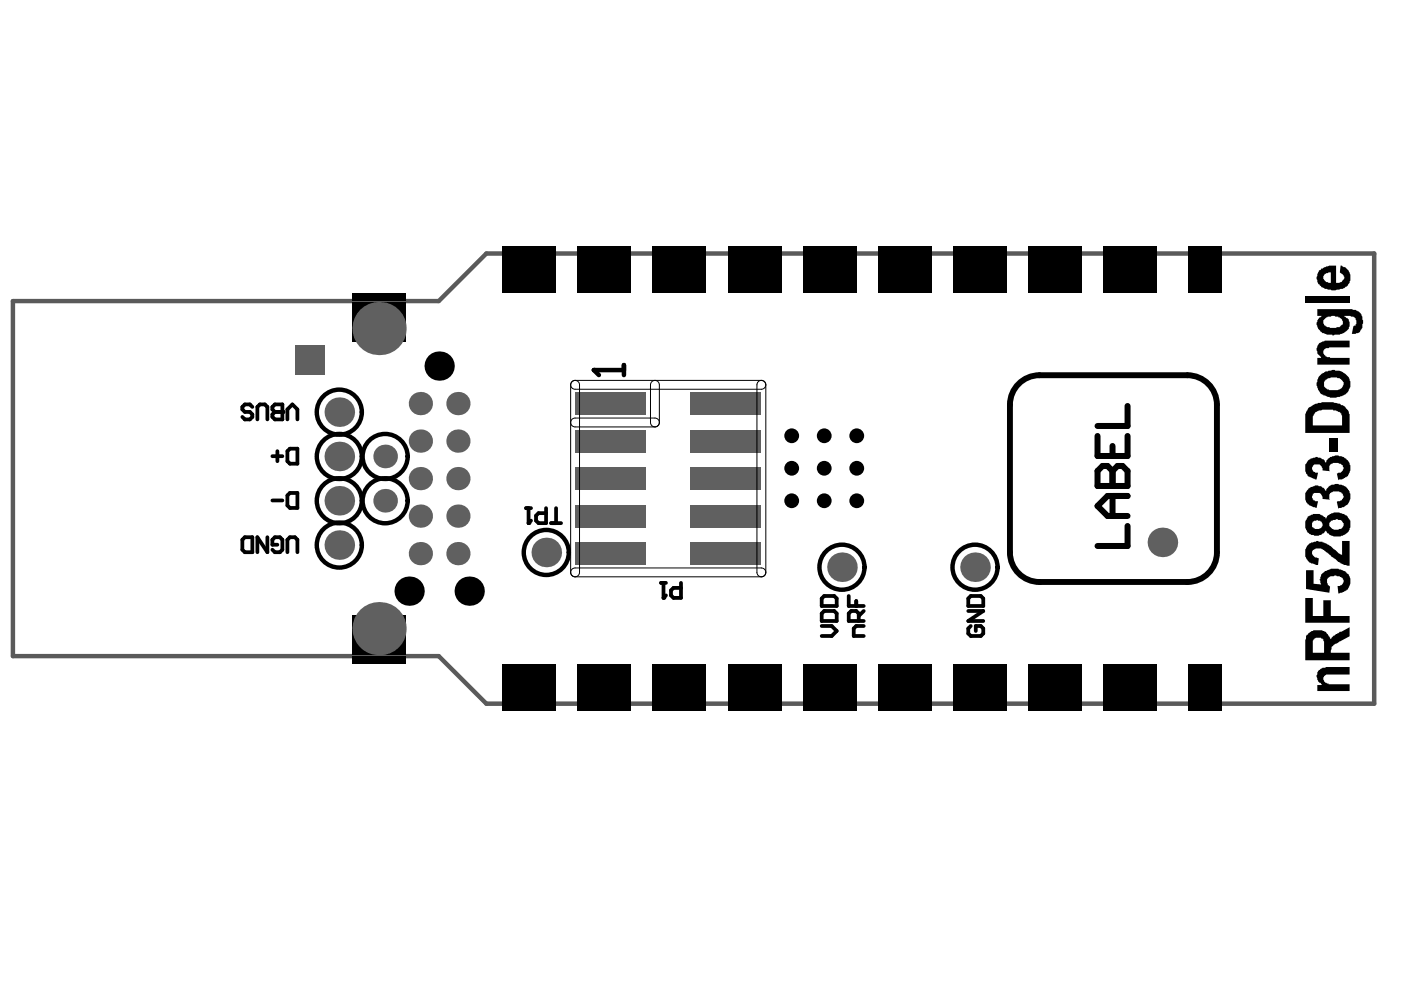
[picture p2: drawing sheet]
<svg xmlns="http://www.w3.org/2000/svg" width="297mm" height="210mm" viewBox="0 0 297 210" stroke-linecap="round" stroke-linejoin="round" font-family="sans-serif">
<path d="M103.1 53.8h188.3v95.4h-188.3" fill="none" stroke="#5a5a5a" stroke-width=".96"/>
<path d="M103.1 53.8l-10.1 10h-90.3v75.3h90.3l10.1 10.1" fill="none" stroke="#5a5a5a" stroke-width=".94"/>
<g fill="#000">
<circle cx="93.1" cy="77.6" r="3.1"/>
<circle cx="167.9" cy="99.3" r="1.57"/>
<circle cx="167.9" cy="92.4" r="1.57"/>
<circle cx="174.8" cy="99.3" r="1.57"/>
<circle cx="174.8" cy="92.4" r="1.57"/>
<circle cx="181.6" cy="99.3" r="1.57"/>
<circle cx="181.6" cy="92.4" r="1.57"/>
<circle cx="167.9" cy="106.2" r="1.57"/>
<circle cx="174.8" cy="106.2" r="1.57"/>
<circle cx="181.6" cy="106.2" r="1.57"/>
<circle cx="86.7" cy="125.3" r="3.1"/>
<circle cx="99.5" cy="125.3" r="3.1"/>
</g>
<g fill="#000">
<path d="M106.6 53.8h11.3v8.4h-11.3z" fill-rule="evenodd"/>
<path d="M106.6 52.2h11.3v1.5h-11.3z" fill-rule="evenodd"/>
<path d="M122.5 53.8h11.3v8.4h-11.3z" fill-rule="evenodd"/>
<path d="M122.5 52.2h11.3v1.5h-11.3z" fill-rule="evenodd"/>
<path d="M138.4 53.8h11.3v8.4h-11.3z" fill-rule="evenodd"/>
<path d="M138.4 52.2h11.3v1.5h-11.3z" fill-rule="evenodd"/>
<path d="M154.3 53.8h11.3v8.4h-11.3z" fill-rule="evenodd"/>
<path d="M154.3 52.2h11.3v1.5h-11.3z" fill-rule="evenodd"/>
<path d="M170.3 53.8h11.3v8.4h-11.3z" fill-rule="evenodd"/>
<path d="M170.3 52.2h11.3v1.5h-11.3z" fill-rule="evenodd"/>
<path d="M186.2 53.8h11.3v8.4h-11.3z" fill-rule="evenodd"/>
<path d="M186.2 52.2h11.3v1.5h-11.3z" fill-rule="evenodd"/>
<path d="M202.1 52.2h11.3v1.5h-11.3z" fill-rule="evenodd"/>
<path d="M202.1 53.8h11.3v8.4h-11.3z" fill-rule="evenodd"/>
<path d="M218 52.2h11.3v1.5h-11.3z" fill-rule="evenodd"/>
<path d="M218 53.8h11.3v8.4h-11.3z" fill-rule="evenodd"/>
<path d="M234 53.8h11.2v8.4h-11.2z" fill-rule="evenodd"/>
<path d="M234 52.2h11.2v1.5h-11.2z" fill-rule="evenodd"/>
<path d="M252 52.2h7v1.5h-7z" fill-rule="evenodd"/>
<path d="M252 53.8h7v8.4h-7z" fill-rule="evenodd"/>
<path d="M74.7 64.1h11.3v8.5h-11.3z" fill-rule="evenodd"/>
<path d="M74.7 62.3h11.3v1.5h-11.3z" fill-rule="evenodd"/>
<path d="M74.7 130.3h11.3v8.5h-11.3z" fill-rule="evenodd"/>
<path d="M74.7 139.1h11.3v1.6h-11.3z" fill-rule="evenodd"/>
<path d="M106.6 149.2h11.3v1.6h-11.3z" fill-rule="evenodd"/>
<path d="M106.6 140.7h11.3v8.5h-11.3z" fill-rule="evenodd"/>
<path d="M122.5 149.2h11.3v1.6h-11.3z" fill-rule="evenodd"/>
<path d="M122.5 140.7h11.3v8.5h-11.3z" fill-rule="evenodd"/>
<path d="M138.4 149.2h11.3v1.6h-11.3z" fill-rule="evenodd"/>
<path d="M138.4 140.7h11.3v8.5h-11.3z" fill-rule="evenodd"/>
<path d="M154.3 149.2h11.3v1.6h-11.3z" fill-rule="evenodd"/>
<path d="M154.3 140.7h11.3v8.5h-11.3z" fill-rule="evenodd"/>
<path d="M170.3 140.7h11.3v8.5h-11.3z" fill-rule="evenodd"/>
<path d="M170.3 149.2h11.3v1.6h-11.3z" fill-rule="evenodd"/>
<path d="M186.2 140.7h11.3v8.5h-11.3z" fill-rule="evenodd"/>
<path d="M186.2 149.2h11.3v1.6h-11.3z" fill-rule="evenodd"/>
<path d="M202.1 140.7h11.3v8.5h-11.3z" fill-rule="evenodd"/>
<path d="M202.1 149.2h11.3v1.6h-11.3z" fill-rule="evenodd"/>
<path d="M218 140.7h11.3v8.5h-11.3z" fill-rule="evenodd"/>
<path d="M218 149.2h11.3v1.6h-11.3z" fill-rule="evenodd"/>
<path d="M234 149.2h11.2v1.6h-11.2z" fill-rule="evenodd"/>
<path d="M234 140.7h11.2v8.5h-11.2z" fill-rule="evenodd"/>
<path d="M252 140.7h7v8.5h-7z" fill-rule="evenodd"/>
<path d="M252 149.2h7v1.6h-7z" fill-rule="evenodd"/>
</g>
<g fill="#606060">
<circle cx="178.5" cy="120.3" r="3.1"/>
<circle cx="71.9" cy="87.4" r="3.1"/>
<circle cx="71.9" cy="115.6" r="3.1"/>
<circle cx="115.8" cy="117.1" r="3.1"/>
<circle cx="80.4" cy="69.7" r="5.6"/>
<circle cx="80.4" cy="133.3" r="5.6"/>
<circle cx="89.1" cy="85.6" r="2.47"/>
<circle cx="89.1" cy="93.5" r="2.47"/>
<circle cx="89.1" cy="101.5" r="2.47"/>
<circle cx="89.1" cy="109.4" r="2.47"/>
<circle cx="89.1" cy="117.4" r="2.47"/>
<circle cx="97.1" cy="117.4" r="2.47"/>
<circle cx="97.1" cy="109.4" r="2.47"/>
<circle cx="97.1" cy="101.5" r="2.47"/>
<circle cx="97.1" cy="93.5" r="2.47"/>
<circle cx="97.1" cy="85.6" r="2.47"/>
<circle cx="206.7" cy="120.3" r="3.1"/>
<circle cx="246.5" cy="115" r="3.1"/>
<circle cx="81.7" cy="96.8" r="2.51"/>
<circle cx="81.7" cy="106.2" r="2.51"/>
<circle cx="71.9" cy="106.2" r="3.1"/>
<circle cx="71.9" cy="96.8" r="3.1"/>
</g>
<g fill="#606060">
<path d="M121.9 115h15.1v4.8h-15.1z" fill-rule="evenodd"/>
<path d="M121.9 107h15.1v4.8h-15.1z" fill-rule="evenodd"/>
<path d="M121.9 99.1h15.1v4.8h-15.1z" fill-rule="evenodd"/>
<path d="M121.9 91.1h15.1v4.8h-15.1z" fill-rule="evenodd"/>
<path d="M121.9 83.2h15.1v4.7h-15.1z" fill-rule="evenodd"/>
<path d="M146.4 115h15v4.8h-15z" fill-rule="evenodd"/>
<path d="M146.4 107h15v4.8h-15z" fill-rule="evenodd"/>
<path d="M146.4 99.1h15v4.8h-15z" fill-rule="evenodd"/>
<path d="M146.4 91.1h15v4.8h-15z" fill-rule="evenodd"/>
<path d="M146.4 83.2h15v4.7h-15z" fill-rule="evenodd"/>
<path d="M62.5 73.3h6.3v6.3h-6.3z" fill-rule="evenodd"/>
</g>
<path d="M121.3 88.9l.6-.3h17a.94 .94 0 0 1 .9 1 .94 .94 0 0 1-.9 .9h-17a.94 .94 0 0 1-.8-.6 .94 .94 0 0 1 .2-1zM121.3 80.9a.94 .94 0 0 1 1-.2 .94 .94 0 0 1 .6 .9v39.8a.94 .94 0 0 1-1 .9 .94 .94 0 0 1-.9-.9v-39.8zM121.3 80.9l.6-.2h39.5a.94 .94 0 0 1 1 .9 .94 .94 0 0 1-1 .9h-39.5a.94 .94 0 0 1-.8-.5 .94 .94 0 0 1 .2-1.1zM138.2 80.9a.94 .94 0 0 1 1-.2 .94 .94 0 0 1 .6 .9v8a.94 .94 0 0 1-.9 .9 .94 .94 0 0 1-1-.9v-8zM160.8 80.9a.94 .94 0 0 1 1-.2 .94 .94 0 0 1 .6 .9v39.8a.94 .94 0 0 1-1 .9 .94 .94 0 0 1-.9-.9v-39.8zM121.3 120.7l.6-.3h39.5a.94 .94 0 0 1 1 1 .94 .94 0 0 1-1 .9h-39.5a.94 .94 0 0 1-.8-.6 .94 .94 0 0 1 .2-1z" fill="none" stroke="#000" stroke-width=".21"/>
<path d="M216 81.4a6.3 6.3 0 0 1 4.4-1.8h31.3a6.3 6.3 0 0 1 6.3 6.2v31.3a6.3 6.3 0 0 1-6.3 6.3h-31.3a6.3 6.3 0 0 1-6.3-6.3v-31.3a6.2 6.2 0 0 1 1.9-4.4zM232.7 92.4v4.3h6.4v-4.3M233.8 98.8h1l1.1 1.1 1-1.1h1.1l1.1 1.1v3.1h-6.4v-3.1zM235.9 94.6v2.1M235.9 99.9v3.1M239.1 86.1v4.2h-6.4M235.9 105.2v4.2M239.1 111.5v4.3h-6.4M239.1 105.2h-4.3l-2.1 2.1 2.1 2.1h4.3" fill="none" stroke="#000" stroke-width="1.3"/>
<path d="M132.3 77.4v2.1M132.3 78.5h-6.4l1.1 1" fill="none" stroke="#000" stroke-width=".96"/>
<g fill="#000">
<path d="M279.5 73a3.4 3.4 0 0 1 2.5-.8h4.1v1.5h-4.3l-.4 .1a.87 .87 0 0 0-.8 1.1l.4 .7 1 .1v.2h4.1v1.4h-6.8v-1.4h1a2.09 2.09 0 0 1-1-2.6zM276.7 62.7h9.4v1.4h-9.4zM277.4 97.5l.5-.1v-.2l.9-.2a.56 .56 0 0 1 .8 0l1 .4 .3 .3 .1 .5 .2-.5a1.53 1.53 0 0 1 1.1-.8 2.1 2.1 0 0 1 1.9-.2l.7 .2 .3 .3a2.32 2.32 0 0 1 .8 3.2 .8 .8 0 0 1-.8 .8v.1l-.7 .4h-.6l-.1 .1-.4-1.4 .4-.2a.96 .96 0 0 0 .9-.4 .96 .96 0 0 0 0-1v-.2a2.53 2.53 0 0 0-2.7-.1v.1a1.35 1.35 0 0 0 0 1.3l-1.6-.2v-.1a1.18 1.18 0 0 0-1.6-1.1 .81 .81 0 0 0-.6 .6 .81 .81 0 0 0 .3 .8v.2h.3v.1h.7l-.4 1.5-.4-.2a2.3 2.3 0 0 1-1.8-1.3 2.53 2.53 0 0 1 .5-2.7zM281.8 92.9h1.8v2.9h-1.8zM277.1 115.8a2.77 2.77 0 0 1 1.9-.9 .56 .56 0 0 1 .8 0h.6v.1l.5 .2a3.6 3.6 0 0 1 1.9 1.2l1.1 1 .6 .3v-3h1.6v5.2h-.3a5.9 5.9 0 0 1-3.2-1.7l-1.7-1.4a2.25 2.25 0 0 0-2.6-.2 .98 .98 0 0 0 .4 1.4l.9 .4-.1 1.4a2.78 2.78 0 0 1-2.6-1.6l-.2-.2v-1.6zM277.4 103.6l.5-.2v-.2h.3a1.23 1.23 0 0 1 1.4-.1 .61 .61 0 0 1 .8 .3l.8 .6a1.64 1.64 0 0 1 1-1.1l.1-.1a3.5 3.5 0 0 1 3.5 .9 2.8 2.8 0 0 1 0 3.2l-.9 .6-1 .2-.1 .2-.4-1.5 .4-.1a.85 .85 0 0 0 .9-.7 .56 .56 0 0 0 0-.8v-.1a2.4 2.4 0 0 0-2.7-.2v.2a1.35 1.35 0 0 0 0 1.2l-1.6-.1a1.2 1.2 0 0 0-.6-1.2 1.2 1.2 0 0 0-1.3 .1h-.2l-.1 .5 .1 .7 .5 .2v.2h.7l-.4 1.4-.4-.2a2.3 2.3 0 0 1-1.8-1.2 2.53 2.53 0 0 1 .5-2.7zM276.7 126.8h1.6v3.8h2.3v-3.3h1.6v3.3h3.9v1.4h-9.4zM276.9 120.9h1.6v2.9l1.6 .1-.3-.9 .1-.3a1.97 1.97 0 0 1 1.6-1.8l.3-.2a4.3 4.3 0 0 1 4.2 1.2 2.59 2.59 0 0 1-1.5 3.8l-.7 .1-.2-1.6a1.04 1.04 0 0 0 1.1-.5 1.04 1.04 0 0 0-.2-1.2l-.4-.2v-.1h-.7a.4 .4 0 0 0-.6 0 1.19 1.19 0 0 0-1.4 .8v.3a1.25 1.25 0 0 0 .6 1.1l-.2 1.3-4.9-.8zM279.5 142.2h.1a1.28 1.28 0 0 1 1.3-.6h.1v-.2h5.1v1.6h-4.4a.91 .91 0 0 0-1 .7 .91 .91 0 0 0 .5 1.1l.5 .1v.2h4.4v1.4h-6.8v-1.3h1l-.2-.3a1.84 1.84 0 0 1-.6-2.5z"/>
<path d="M280.7 58.2a.98 .98 0 0 0 .3 1.5l.7 .3h.5v-2.3h-.5zM279.6 57.4a4.6 4.6 0 0 1 3.7-1.1v3.7a1.35 1.35 0 0 0 1.4-.7h.2v-.1a.56 .56 0 0 0 0-.8l-.8-.7 .1-1.4a2.59 2.59 0 0 1 2.1 2.3 2.59 2.59 0 0 1-1.6 2.6l-.9 .2a2.87 2.87 0 0 1-2 0l-.9-.2a1.71 1.71 0 0 1-1.1-.9l-.3-.2-.4-.9 .2-1.1z"/>
<path d="M280.6 67.9a1.48 1.48 0 0 0 .8 1.5 4.4 4.4 0 0 0 2.8-.2l.2-.3h.1a1.21 1.21 0 0 0-.6-1.6h-.1v-.2h-.5a1.35 1.35 0 0 0-1.3 0 1.48 1.48 0 0 0-1.4 .8zM279.3 65.5h6.2a4 4 0 0 1 3 1l.3 1a2.07 2.07 0 0 1 0 1.5v.5l-.1 .3h-.2l-.1 .5-1 .5h-.8l.3-1.6a.85 .85 0 0 0 .7-1l-.2-.4a.6 .6 0 0 0-.8-.7l-.3-.1h-1.3v.1l.5 .4a1.28 1.28 0 0 1 .6 1.2v.2a2.25 2.25 0 0 1-1.9 1.9l-.1 .2h-1.1l-.2 .1-.6-.1a2.66 2.66 0 0 1-2.9-1.8l-.2-.3 .2-1 .3-.4 .7-.5h-1z"/>
<path d="M278.7 87.7l-.4 .6v1.9h6.2v-2.1a1.83 1.83 0 0 0-1.9-1.1v-.1h-.3a5.2 5.2 0 0 0-3.5 .6v.2zM277.4 86.5l.6-.3v-.1a7.9 7.9 0 0 1 6.2-.4 2.9 2.9 0 0 1 1.9 3.1v3h-9.4v-3.5a1.84 1.84 0 0 1 .5-1.4z"/>
<path d="M280.9 80.7v.1a1.08 1.08 0 0 0 .5 1.6v.2a4.2 4.2 0 0 0 3.1-.4l.2-.3a.98 .98 0 0 0-.3-1.4 2.39 2.39 0 0 0-2.4-.3h-.3zM279.6 79.9a1.53 1.53 0 0 1 1.1-.8v-.2l.3-.2 1-.1a4.1 4.1 0 0 1 4 1.4 2.68 2.68 0 0 1-1.8 4l-.1 .2h-.5a3.2 3.2 0 0 1-2.7-.4 1.61 1.61 0 0 1-1.3-1.1h-.1v-.3a1.49 1.49 0 0 1-.2-1.6z"/>
<path d="M278.3 110.6a.98 .98 0 0 0 .7 1.6h.5a.86 .86 0 0 0 .8-.7 .86 .86 0 0 0-.4-.9v-.2h-.4l-.2-.2zM282.2 110.4v.2a.9 .9 0 0 0-.3 .9 .9 .9 0 0 0 .7 .7 2.07 2.07 0 0 0 1.6 0 1.28 1.28 0 0 0 .7-1.3h-.2l-.2-.5-.7-.2a.56 .56 0 0 0-.8 0zM277.2 109.6l.3-.2a2.78 2.78 0 0 1 3.5 .4v.3l.2-.3a2.99 2.99 0 0 1 4.8 .1v.2h.1a2.33 2.33 0 0 1-.8 3v.2a4 4 0 0 1-3.5 .1l-.8-.9-.3 .4a2.51 2.51 0 0 1-3.3 0h-.2v-.1a2.58 2.58 0 0 1 0-3z"/>
<path d="M278.5 135.5l-.2 .4v2.5h2.4v-2.4l-.1-.5a1.83 1.83 0 0 0-2.1 0zM276.9 134.7l.3-.1a1.53 1.53 0 0 1 1.1-.8l.2-.2a3.3 3.3 0 0 1 2.9 .7l.6 .9v.5v-.2l.3-.1a2.24 2.24 0 0 1 1.3-1.1l2.5-1.3v1.9l-3.3 1.8-.3 .4h-.2l-.1 1.3h3.9v1.6h-9.4v-4.3z"/>
<circle cx="125.9" cy="78.5" r=".48"/>
<circle cx="59.9" cy="87.3" r=".4"/>
<circle cx="112.1" cy="110.9" r=".4"/>
<circle cx="235.9" cy="103" r=".64"/>
<circle cx="140.7" cy="126.8" r=".4"/>
</g>
<g fill="none" stroke="#000" stroke-width=".8">
<path d="M53.5 86.3l-.5-.6h-1.1l-.5 .6v.5l.5 .5h1.1l.5 .6v.5l-.5 .5h-1.1l-.5-.5M54.6 88.9v-2.6l.5-.6h1.1l.5 .6v2.6M57.8 96.7h2.1M57.8 86.3l.5-.6h1.6v3.2h-1.6l-.5-.5v-.5l.5-.6-.5-.5zM58.3 87.3h1.6M58.8 95.7v2.1M60.9 88.9v-2.1l1.1-1.1 1.1 1.1v2.1M60.9 95.7l.6-.6h1.6v3.2h-1.6l-.6-.5zM51.4 114.4l.5-.5h1.6v3.2h-1.6l-.5-.5zM56.7 113.9v3.2l-2.1-3.2v3.2M57.8 106.1h2.1M58.8 115.5h-1v-1.1l.5-.5h1l.6 .5v2.2l-.6 .5h-1l-.5-.5"/>
<path d="M60.9 105l.6-.5h1.6v3.2h-1.6l-.6-.5zM60.9 117.1v-2.7l.6-.5h1l.6 .5v2.7M111.5 107.7h1.1M112.1 107.7v3.2l.5-.5M115.8 107.7v3.2h-1.6l-.5-.5v-1.1l.5-.5h1.6M116.8 110.9h2.2M117.9 107.7v3.2M140.1 123.6h1.1M140.7 123.6v3.2l.5-.6M144.4 123.6v3.2h-1.6l-.5-.6v-1l.5-.6h1.6M174.2 132.7h2.1l1.1 1.1-1.1 1h-2.1M174.2 130.1l.5-.6h2.2l.5 .6v1.6h-3.2z"/>
<path d="M174.2 126.9l.5-.5h2.2l.5 .5v1.6h-3.2zM179.9 126.4v2.1h3.2M181.5 127.4v1.1M182.1 131.7v-1.6l-.6-.6h-1l-.6 .6v1.6h3.2M183.1 132.7h-1.6l-.5 .6v1.5h2.1M183.1 129.5l-1 1.1M205.3 126.9l.5-.5h2.1l.6 .5v1.6h-3.2zM205.3 129.5h3.2l-3.2 2.2h3.2M205.8 132.7l-.5 .6v1l.5 .5h2.1l.6-.5v-1l-.6-.6h-1v1.1"/>
</g>
<g fill="none" stroke="#000" stroke-width=".94">
<circle cx="71.9" cy="87.4" r="4.8"/>
<circle cx="71.9" cy="96.8" r="4.8"/>
<circle cx="81.7" cy="96.8" r="4.8"/>
<circle cx="71.9" cy="115.6" r="4.8"/>
<circle cx="71.9" cy="106.2" r="4.8"/>
<circle cx="81.7" cy="106.2" r="4.8"/>
<circle cx="115.8" cy="117.1" r="4.8"/>
<circle cx="178.5" cy="120.3" r="4.8"/>
<circle cx="206.7" cy="120.3" r="4.8"/>
</g>
</svg>
